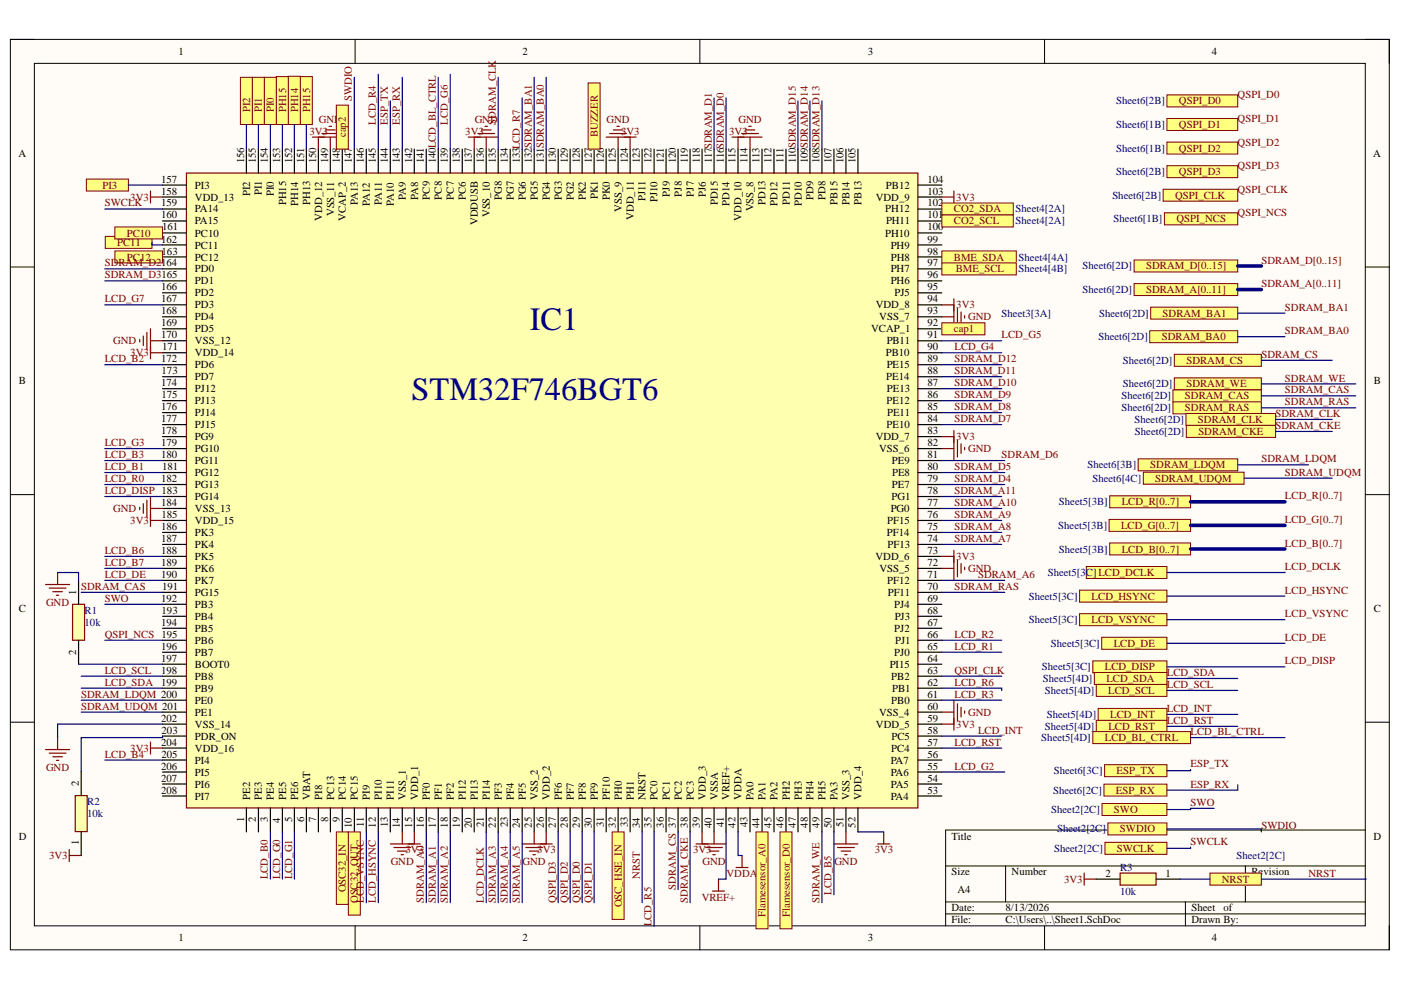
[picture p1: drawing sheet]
<svg xmlns="http://www.w3.org/2000/svg" width="297mm" height="210mm" viewBox="0 0 297 210" stroke-linecap="round" stroke-linejoin="round" font-family="sans-serif">
<defs><g id="words">
<g font-size="6.9" fill="#000080">
<text x="112.3" y="69.9">IC1</text>
<text x="87.3" y="84.9">STM32F746BGT6</text>
</g>
<g font-size="2.3">
<text x="37.9" y="11.7">1</text>
<text x="110.8" y="11.7">2</text>
<text x="184" y="11.7">3</text>
<text x="256.9" y="11.7">4</text>
<text x="3.9" y="33.2">A</text>
<text x="51.7" y="34.7" transform="rotate(-90 51.7 34.7)">156</text>
<text x="54.3" y="34.7" transform="rotate(-90 54.3 34.7)">155</text>
<text x="56.8" y="34.7" transform="rotate(-90 56.8 34.7)">154</text>
<text x="59.4" y="34.7" transform="rotate(-90 59.4 34.7)">153</text>
<text x="61.9" y="34.7" transform="rotate(-90 61.9 34.7)">152</text>
<text x="64.5" y="34.7" transform="rotate(-90 64.5 34.7)">151</text>
<text x="67" y="34.7" transform="rotate(-90 67 34.7)">150</text>
<text x="69.5" y="34.7" transform="rotate(-90 69.5 34.7)">149</text>
<text x="72.1" y="34.7" transform="rotate(-90 72.1 34.7)">148</text>
<text x="74.6" y="34.7" transform="rotate(-90 74.6 34.7)">147</text>
<text x="77.2" y="34.7" transform="rotate(-90 77.2 34.7)">146</text>
<text x="79.7" y="34.7" transform="rotate(-90 79.7 34.7)">145</text>
<text x="82.2" y="34.7" transform="rotate(-90 82.2 34.7)">144</text>
<text x="84.8" y="34.7" transform="rotate(-90 84.8 34.7)">143</text>
<text x="87.4" y="34.7" transform="rotate(-90 87.4 34.7)">142</text>
<text x="89.9" y="34.7" transform="rotate(-90 89.9 34.7)">141</text>
<text x="92.4" y="34.7" transform="rotate(-90 92.4 34.7)">140LCD_BL_CTRL</text>
<text x="95" y="34.7" transform="rotate(-90 95 34.7)">139</text>
<text x="97.5" y="34.7" transform="rotate(-90 97.5 34.7)">138</text>
<text x="100" y="34.7" transform="rotate(-90 100 34.7)">137</text>
<text x="102.6" y="34.7" transform="rotate(-90 102.6 34.7)">136</text>
<text x="105.1" y="34.7" transform="rotate(-90 105.1 34.7)">135</text>
<text x="107.7" y="34.7" transform="rotate(-90 107.7 34.7)">134</text>
<text x="110.2" y="34.7" transform="rotate(-90 110.2 34.7)">133LCD_R7</text>
<text x="112.7" y="34.7" transform="rotate(-90 112.7 34.7)">132SDRAM_BA1</text>
<text x="115.3" y="34.7" transform="rotate(-90 115.3 34.7)">131SDRAM_BA0</text>
<text x="117.9" y="34.7" transform="rotate(-90 117.9 34.7)">130</text>
<text x="120.4" y="34.7" transform="rotate(-90 120.4 34.7)">129</text>
<text x="122.9" y="34.7" transform="rotate(-90 122.9 34.7)">128</text>
<text x="125.5" y="34.7" transform="rotate(-90 125.5 34.7)">127</text>
<text x="128" y="34.7" transform="rotate(-90 128 34.7)">126</text>
<text x="130.5" y="34.7" transform="rotate(-90 130.5 34.7)">125</text>
<text x="133.1" y="34.7" transform="rotate(-90 133.1 34.7)">124</text>
<text x="135.6" y="34.7" transform="rotate(-90 135.6 34.7)">123</text>
<text x="138.2" y="34.7" transform="rotate(-90 138.2 34.7)">122</text>
<text x="140.7" y="34.7" transform="rotate(-90 140.7 34.7)">121</text>
<text x="143.3" y="34.7" transform="rotate(-90 143.3 34.7)">120</text>
<text x="145.8" y="34.7" transform="rotate(-90 145.8 34.7)">119</text>
<text x="148.4" y="34.7" transform="rotate(-90 148.4 34.7)">118</text>
<text x="150.9" y="34.7" transform="rotate(-90 150.9 34.7)">117SDRAM_D1</text>
<text x="153.4" y="34.7" transform="rotate(-90 153.4 34.7)">116SDRAM_D0</text>
<text x="156" y="34.7" transform="rotate(-90 156 34.7)">115</text>
<text x="158.5" y="34.7" transform="rotate(-90 158.5 34.7)">114</text>
<text x="161" y="34.7" transform="rotate(-90 161 34.7)">113</text>
<text x="163.6" y="34.7" transform="rotate(-90 163.6 34.7)">112</text>
<text x="166.1" y="34.7" transform="rotate(-90 166.1 34.7)">111</text>
<text x="168.7" y="34.7" transform="rotate(-90 168.7 34.7)">110SDRAM_D15</text>
<text x="171.2" y="34.7" transform="rotate(-90 171.2 34.7)">109SDRAM_D14</text>
<text x="173.8" y="34.7" transform="rotate(-90 173.8 34.7)">108SDRAM_D13</text>
<text x="176.3" y="34.7" transform="rotate(-90 176.3 34.7)">107</text>
<text x="178.9" y="34.7" transform="rotate(-90 178.9 34.7)">106</text>
<text x="181.4" y="34.7" transform="rotate(-90 181.4 34.7)">105</text>
<text x="291.2" y="33.2">A</text>
<text x="34.1" y="38.7">157</text>
<text x="34.2" y="41.2">158</text>
<text x="41.3" y="40">PI3</text>
<text x="53" y="41.5" transform="rotate(-90 53 41.5)">PI2</text>
<text x="55.5" y="41.4" transform="rotate(-90 55.5 41.4)">PI1</text>
<text x="58.1" y="41.6" transform="rotate(-90 58.1 41.6)">PI0</text>
<text x="142" y="41.7" transform="rotate(-90 142 41.7)">PJ9</text>
<text x="144.5" y="41.7" transform="rotate(-90 144.5 41.7)">PJ8</text>
<text x="147.1" y="41.7" transform="rotate(-90 147.1 41.7)">PJ7</text>
<text x="149.6" y="41.7" transform="rotate(-90 149.6 41.7)">PJ6</text>
<text x="187.8" y="40">PB12</text>
<text x="196.6" y="41.2">103</text>
<text x="196.6" y="38.7">104</text>
<text x="34.1" y="46.3">160</text>
<text x="34.1" y="43.8">159</text>
<text x="41.3" y="47.6">PA15</text>
<text x="41.3" y="45">PA14</text>
<text x="41.3" y="42.5">VDD_13</text>
<text x="60.7" y="43.5" transform="rotate(-90 60.7 43.5)">PH15</text>
<text x="63.2" y="43.6" transform="rotate(-90 63.2 43.6)">PH14</text>
<text x="65.7" y="43.5" transform="rotate(-90 65.7 43.5)">PH13</text>
<text x="68.3" y="46.8" transform="rotate(-90 68.3 46.8)">VDD_12</text>
<text x="70.8" y="45.9" transform="rotate(-90 70.8 45.9)">VSS_11</text>
<text x="73.4" y="46.8" transform="rotate(-90 73.4 46.8)">VCAP_2</text>
<text x="75.9" y="43.5" transform="rotate(-90 75.9 43.5)">PA13</text>
<text x="78.4" y="43.6" transform="rotate(-90 78.4 43.6)">PA12</text>
<text x="81" y="43.4" transform="rotate(-90 81 43.4)">PA11</text>
<text x="83.5" y="43.6" transform="rotate(-90 83.5 43.6)">PA10</text>
<text x="86" y="42.4" transform="rotate(-90 86 42.4)">PA9</text>
<text x="88.6" y="42.4" transform="rotate(-90 88.6 42.4)">PA8</text>
<text x="91.2" y="42.3" transform="rotate(-90 91.2 42.3)">PC9</text>
<text x="93.7" y="42.3" transform="rotate(-90 93.7 42.3)">PC8</text>
<text x="96.2" y="42.3" transform="rotate(-90 96.2 42.3)">PC7</text>
<text x="98.8" y="42.3" transform="rotate(-90 98.8 42.3)">PC6</text>
<text x="101.3" y="47.8" transform="rotate(-90 101.3 47.8)">VDDUSB</text>
<text x="103.9" y="46" transform="rotate(-90 103.9 46)">VSS_10</text>
<text x="106.4" y="42.4" transform="rotate(-90 106.4 42.4)">PG8</text>
<text x="108.9" y="42.4" transform="rotate(-90 108.9 42.4)">PG7</text>
<text x="111.5" y="42.5" transform="rotate(-90 111.5 42.5)">PG6</text>
<text x="114" y="42.4" transform="rotate(-90 114 42.4)">PG5</text>
<text x="116.6" y="42.5" transform="rotate(-90 116.6 42.5)">PG4</text>
<text x="119.1" y="42.3" transform="rotate(-90 119.1 42.3)">PG3</text>
<text x="121.7" y="42.5" transform="rotate(-90 121.7 42.5)">PG2</text>
<text x="124.2" y="42.5" transform="rotate(-90 124.2 42.5)">PK2</text>
<text x="126.7" y="42.3" transform="rotate(-90 126.7 42.3)">PK1</text>
<text x="129.3" y="42.5" transform="rotate(-90 129.3 42.5)">PK0</text>
<text x="131.8" y="44.9" transform="rotate(-90 131.8 44.9)">VSS_9</text>
<text x="134.4" y="46.6" transform="rotate(-90 134.4 46.6)">VDD_11</text>
<text x="136.9" y="42.6" transform="rotate(-90 136.9 42.6)">PJ11</text>
<text x="139.4" y="42.9" transform="rotate(-90 139.4 42.9)">PJ10</text>
<text x="152.2" y="43.5" transform="rotate(-90 152.2 43.5)">PD15</text>
<text x="154.7" y="43.6" transform="rotate(-90 154.7 43.6)">PD14</text>
<text x="157.2" y="46.8" transform="rotate(-90 157.2 46.8)">VDD_10</text>
<text x="159.8" y="44.8" transform="rotate(-90 159.8 44.8)">VSS_8</text>
<text x="162.3" y="43.5" transform="rotate(-90 162.3 43.5)">PD13</text>
<text x="164.9" y="43.6" transform="rotate(-90 164.9 43.6)">PD12</text>
<text x="167.4" y="43.4" transform="rotate(-90 167.4 43.4)">PD11</text>
<text x="170" y="43.6" transform="rotate(-90 170 43.6)">PD10</text>
<text x="172.5" y="42.4" transform="rotate(-90 172.5 42.4)">PD9</text>
<text x="175.1" y="42.4" transform="rotate(-90 175.1 42.4)">PD8</text>
<text x="177.6" y="43.4" transform="rotate(-90 177.6 43.4)">PB15</text>
<text x="180.1" y="43.5" transform="rotate(-90 180.1 43.5)">PB14</text>
<text x="182.7" y="43.4" transform="rotate(-90 182.7 43.4)">PB13</text>
<text x="185.7" y="42.5">VDD_9</text>
<text x="187.7" y="45">PH12</text>
<text x="187.9" y="47.6">PH11</text>
<text x="196.6" y="46.3">101</text>
<text x="196.6" y="43.8">102</text>
<text x="34.1" y="51.4">162</text>
<text x="34.3" y="54">163</text>
<text x="34.4" y="48.9">161</text>
<text x="41.3" y="52.7">PC11</text>
<text x="41.3" y="50.2">PC10</text>
<text x="187.7" y="50.2">PH10</text>
<text x="188.8" y="52.7">PH9</text>
<text x="196.6" y="54">98</text>
<text x="196.6" y="51.4">99</text>
<text x="196.6" y="48.9">100</text>
<text x="41.3" y="57.8">PD0</text>
<text x="41.3" y="55.2">PC12</text>
<text x="188.8" y="57.8">PH7</text>
<text x="188.9" y="55.2">PH8</text>
<text x="196.6" y="59">96</text>
<text x="196.6" y="56.5">97</text>
<text x="34.1" y="64.1">167</text>
<text x="34.1" y="61.6">166</text>
<text x="41.3" y="65.4">PD3</text>
<text x="41.3" y="62.8">PD2</text>
<text x="41.3" y="60.3">PD1</text>
<text x="185.7" y="65.4">VDD_8</text>
<text x="188.8" y="60.3">PH6</text>
<text x="189.6" y="62.8">PJ5</text>
<text x="196.6" y="64.1">94</text>
<text x="196.6" y="61.6">95</text>
<text x="34.1" y="71.7">170</text>
<text x="34.1" y="69.2">169</text>
<text x="34.2" y="66.6">168</text>
<text x="41.3" y="70.5">PD5</text>
<text x="41.3" y="67.9">PD4</text>
<text x="184.7" y="70.5">VCAP_1</text>
<text x="186.4" y="67.9">VSS_7</text>
<text x="196.6" y="71.7">91</text>
<text x="196.6" y="69.2">92</text>
<text x="196.6" y="66.6">93</text>
<text x="34.1" y="76.8">172</text>
<text x="34.4" y="74.3">171</text>
<text x="41.3" y="75.5">VDD_14</text>
<text x="41.3" y="73">VSS_12</text>
<text x="187.8" y="75.5">PB10</text>
<text x="188" y="73">PB11</text>
<text x="196.6" y="76.8">89</text>
<text x="196.6" y="74.3">90</text>
<text x="4" y="81.5">B</text>
<text x="34.1" y="81.9">174</text>
<text x="34.3" y="79.4">173</text>
<text x="41.3" y="83.2">PJ12</text>
<text x="41.3" y="80.6">PD7</text>
<text x="41.3" y="78.1">PD6</text>
<text x="187.9" y="80.6">PE14</text>
<text x="188" y="78.1">PE15</text>
<text x="188" y="83.2">PE13</text>
<text x="196.6" y="81.9">87</text>
<text x="196.6" y="79.4">88</text>
<text x="291.3" y="81.5">B</text>
<text x="34.1" y="89.5">177</text>
<text x="34.1" y="87">176</text>
<text x="34.2" y="84.4">175</text>
<text x="41.3" y="88.2">PJ14</text>
<text x="41.3" y="85.7">PJ13</text>
<text x="188" y="85.7">PE12</text>
<text x="188.1" y="88.2">PE11</text>
<text x="196.6" y="89.5">84</text>
<text x="196.6" y="87">85</text>
<text x="196.6" y="84.4">86</text>
<text x="34.1" y="94.6">179</text>
<text x="34.2" y="92">178</text>
<text x="41.3" y="95.9">PG10</text>
<text x="41.3" y="93.3">PG9</text>
<text x="41.3" y="90.8">PJ15</text>
<text x="185.7" y="93.3">VDD_7</text>
<text x="186.4" y="95.9">VSS_6</text>
<text x="188" y="90.8">PE10</text>
<text x="196.6" y="94.6">82</text>
<text x="196.6" y="92">83</text>
<text x="34.1" y="97.1">180</text>
<text x="34.4" y="99.7">181</text>
<text x="41.3" y="100.9">PG12</text>
<text x="41.3" y="98.4">PG11</text>
<text x="189.1" y="98.4">PE9</text>
<text x="189.1" y="100.9">PE8</text>
<text x="196.6" y="99.7">80</text>
<text x="196.6" y="97.1">81</text>
<text x="34.1" y="107.3">184</text>
<text x="34.1" y="102.2">182</text>
<text x="41.3" y="106">PG14</text>
<text x="41.3" y="103.5">PG13</text>
<text x="189" y="106">PG1</text>
<text x="189.1" y="103.5">PE7</text>
<text x="196.6" y="107.3">77</text>
<text x="196.6" y="104.8">78</text>
<text x="196.6" y="102.2">79</text>
<text x="34.1" y="112.4">186</text>
<text x="34.2" y="109.8">185</text>
<text x="41.3" y="113.6">PK3</text>
<text x="41.3" y="111.1">VDD_15</text>
<text x="41.3" y="108.6">VSS_13</text>
<text x="188" y="113.6">PF14</text>
<text x="188.1" y="111.1">PF15</text>
<text x="188.8" y="108.6">PG0</text>
<text x="196.6" y="112.4">75</text>
<text x="196.6" y="109.8">76</text>
<text x="34.1" y="120">189</text>
<text x="34.1" y="114.9">187</text>
<text x="34.2" y="117.4">188</text>
<text x="41.3" y="118.7">PK5</text>
<text x="41.3" y="116.2">PK4</text>
<text x="185.6" y="118.7">VDD_6</text>
<text x="188.2" y="116.2">PF13</text>
<text x="196.6" y="120">72</text>
<text x="196.6" y="117.4">73</text>
<text x="196.6" y="114.9">74</text>
<text x="34.1" y="122.5">190</text>
<text x="34.4" y="125.1">191</text>
<text x="41.3" y="123.8">PK7</text>
<text x="41.3" y="121.3">PK6</text>
<text x="186.5" y="121.3">VSS_5</text>
<text x="188.1" y="123.8">PF12</text>
<text x="196.6" y="125.1">70</text>
<text x="196.6" y="122.5">71</text>
<text x="4" y="129.7">C</text>
<text x="16.2" y="126.1" transform="rotate(-90 16.2 126.1)">1</text>
<text x="34.1" y="127.6">192</text>
<text x="34.3" y="130.2">193</text>
<text x="41.3" y="131.4">PB4</text>
<text x="41.3" y="128.9">PB3</text>
<text x="41.3" y="126.3">PG15</text>
<text x="188.2" y="126.3">PF11</text>
<text x="189.6" y="128.9">PJ4</text>
<text x="189.7" y="131.4">PJ3</text>
<text x="196.6" y="130.2">68</text>
<text x="196.6" y="127.6">69</text>
<text x="291.3" y="129.7">C</text>
<text x="34.1" y="137.8">196</text>
<text x="34.1" y="132.7">194</text>
<text x="41.3" y="136.5">PB6</text>
<text x="41.3" y="134">PB5</text>
<text x="189.6" y="134">PJ2</text>
<text x="189.8" y="136.5">PJ1</text>
<text x="196.6" y="137.8">65</text>
<text x="196.6" y="135.2">66</text>
<text x="196.6" y="132.7">67</text>
<text x="16.2" y="138.8" transform="rotate(-90 16.2 138.8)">2</text>
<text x="34.1" y="140.3">197</text>
<text x="34.2" y="142.8">198</text>
<text x="41.3" y="141.6">BOOT0</text>
<text x="41.3" y="139">PB7</text>
<text x="188.6" y="141.6">PI15</text>
<text x="189.6" y="139">PJ0</text>
<text x="196.6" y="142.8">63</text>
<text x="196.6" y="140.3">64</text>
<text x="34.1" y="145.4">199</text>
<text x="41.3" y="149.2">PE0</text>
<text x="41.3" y="146.7">PB9</text>
<text x="41.3" y="144.1">PB8</text>
<text x="189" y="149.2">PB0</text>
<text x="189" y="144.1">PB2</text>
<text x="189.1" y="146.7">PB1</text>
<text x="196.6" y="147.9">61</text>
<text x="196.6" y="145.4">62</text>
<text x="34.1" y="153">202</text>
<text x="34.3" y="155.5">203</text>
<text x="41.3" y="154.3">VSS_14</text>
<text x="41.3" y="151.7">PE1</text>
<text x="185.7" y="154.3">VDD_5</text>
<text x="186.4" y="151.7">VSS_4</text>
<text x="196.6" y="155.5">58</text>
<text x="196.6" y="153">59</text>
<text x="196.6" y="150.5">60</text>
<text x="34.1" y="158.1">204</text>
<text x="34.2" y="160.6">205</text>
<text x="41.3" y="161.9">PI4</text>
<text x="41.3" y="159.4">VDD_16</text>
<text x="41.3" y="156.8">PDR_ON</text>
<text x="188.8" y="161.9">PA7</text>
<text x="189" y="159.4">PC4</text>
<text x="189" y="156.8">PC5</text>
<text x="196.6" y="160.6">56</text>
<text x="196.6" y="158.1">57</text>
<text x="16.7" y="166.6" transform="rotate(-90 16.7 166.6)">2</text>
<text x="34.1" y="165.7">207</text>
<text x="34.1" y="163.2">206</text>
<text x="41.3" y="167">PI6</text>
<text x="41.3" y="164.4">PI5</text>
<text x="188.8" y="164.4">PA6</text>
<text x="188.9" y="167">PA5</text>
<text x="196.6" y="165.7">54</text>
<text x="196.6" y="163.2">55</text>
<text x="34.2" y="168.3">208</text>
<text x="41.3" y="169.5">PI7</text>
<text x="53" y="169.5" transform="rotate(-90 53 169.5)">PE2</text>
<text x="55.5" y="169.5" transform="rotate(-90 55.5 169.5)">PE3</text>
<text x="58.1" y="169.5" transform="rotate(-90 58.1 169.5)">PE4</text>
<text x="60.7" y="169.5" transform="rotate(-90 60.7 169.5)">PE5</text>
<text x="63.2" y="169.5" transform="rotate(-90 63.2 169.5)">PE6</text>
<text x="65.7" y="169.5" transform="rotate(-90 65.7 169.5)">VBAT</text>
<text x="68.3" y="169.5" transform="rotate(-90 68.3 169.5)">PI8</text>
<text x="70.8" y="169.5" transform="rotate(-90 70.8 169.5)">PC13</text>
<text x="73.4" y="169.5" transform="rotate(-90 73.4 169.5)">PC14</text>
<text x="75.9" y="169.5" transform="rotate(-90 75.9 169.5)">PC15</text>
<text x="78.4" y="169.5" transform="rotate(-90 78.4 169.5)">PI9</text>
<text x="81" y="169.5" transform="rotate(-90 81 169.5)">PI10</text>
<text x="83.5" y="169.5" transform="rotate(-90 83.5 169.5)">PI11</text>
<text x="86" y="169.5" transform="rotate(-90 86 169.5)">VSS_1</text>
<text x="88.6" y="169.5" transform="rotate(-90 88.6 169.5)">VDD_1</text>
<text x="91.2" y="169.5" transform="rotate(-90 91.2 169.5)">PF0</text>
<text x="93.7" y="169.5" transform="rotate(-90 93.7 169.5)">PF1</text>
<text x="96.2" y="169.5" transform="rotate(-90 96.2 169.5)">PF2</text>
<text x="98.8" y="169.5" transform="rotate(-90 98.8 169.5)">PI12</text>
<text x="101.3" y="169.5" transform="rotate(-90 101.3 169.5)">PI13</text>
<text x="103.9" y="169.5" transform="rotate(-90 103.9 169.5)">PI14</text>
<text x="106.4" y="169.5" transform="rotate(-90 106.4 169.5)">PF3</text>
<text x="108.9" y="169.5" transform="rotate(-90 108.9 169.5)">PF4</text>
<text x="111.5" y="169.5" transform="rotate(-90 111.5 169.5)">PF5</text>
<text x="114" y="169.5" transform="rotate(-90 114 169.5)">VSS_2</text>
<text x="116.6" y="169.5" transform="rotate(-90 116.6 169.5)">VDD_2</text>
<text x="119.1" y="169.5" transform="rotate(-90 119.1 169.5)">PF6</text>
<text x="121.7" y="169.5" transform="rotate(-90 121.7 169.5)">PF7</text>
<text x="124.2" y="169.5" transform="rotate(-90 124.2 169.5)">PF8</text>
<text x="126.7" y="169.5" transform="rotate(-90 126.7 169.5)">PF9</text>
<text x="129.3" y="169.5" transform="rotate(-90 129.3 169.5)">PF10</text>
<text x="131.8" y="169.5" transform="rotate(-90 131.8 169.5)">PH0</text>
<text x="134.4" y="169.5" transform="rotate(-90 134.4 169.5)">PH1</text>
<text x="136.9" y="169.5" transform="rotate(-90 136.9 169.5)">NRST</text>
<text x="139.4" y="169.5" transform="rotate(-90 139.4 169.5)">PC0</text>
<text x="142" y="169.5" transform="rotate(-90 142 169.5)">PC1</text>
<text x="144.5" y="169.5" transform="rotate(-90 144.5 169.5)">PC2</text>
<text x="147.1" y="169.5" transform="rotate(-90 147.1 169.5)">PC3</text>
<text x="149.6" y="169.5" transform="rotate(-90 149.6 169.5)">VDD_3</text>
<text x="152.2" y="169.5" transform="rotate(-90 152.2 169.5)">VSSA</text>
<text x="154.7" y="169.5" transform="rotate(-90 154.7 169.5)">VREF+</text>
<text x="157.2" y="169.5" transform="rotate(-90 157.2 169.5)">VDDA</text>
<text x="159.8" y="169.5" transform="rotate(-90 159.8 169.5)">PA0</text>
<text x="162.3" y="169.5" transform="rotate(-90 162.3 169.5)">PA1</text>
<text x="164.9" y="169.5" transform="rotate(-90 164.9 169.5)">PA2</text>
<text x="167.4" y="169.5" transform="rotate(-90 167.4 169.5)">PH2</text>
<text x="170" y="169.5" transform="rotate(-90 170 169.5)">PH3</text>
<text x="172.5" y="169.5" transform="rotate(-90 172.5 169.5)">PH4</text>
<text x="175.1" y="169.5" transform="rotate(-90 175.1 169.5)">PH5</text>
<text x="177.6" y="169.5" transform="rotate(-90 177.6 169.5)">PA3</text>
<text x="180.1" y="169.5" transform="rotate(-90 180.1 169.5)">VSS_3</text>
<text x="182.7" y="169.5" transform="rotate(-90 182.7 169.5)">VDD_4</text>
<text x="188.8" y="169.5">PA4</text>
<text x="196.6" y="168.3">53</text>
<text x="4" y="178">D</text>
<text x="16.7" y="179.2" transform="rotate(-90 16.7 179.2)">1</text>
<text x="51.7" y="174.2" transform="rotate(-90 51.7 174.2)">1</text>
<text x="54.3" y="174.4" transform="rotate(-90 54.3 174.4)">2</text>
<text x="56.8" y="174.3" transform="rotate(-90 56.8 174.3)">3</text>
<text x="59.4" y="174.4" transform="rotate(-90 59.4 174.4)">4</text>
<text x="61.9" y="174.3" transform="rotate(-90 61.9 174.3)">5</text>
<text x="64.5" y="174.4" transform="rotate(-90 64.5 174.4)">6</text>
<text x="67" y="174.4" transform="rotate(-90 67 174.4)">7</text>
<text x="69.5" y="174.3" transform="rotate(-90 69.5 174.3)">8</text>
<text x="72.1" y="174.4" transform="rotate(-90 72.1 174.4)">9</text>
<text x="74.6" y="175.6" transform="rotate(-90 74.6 175.6)">10</text>
<text x="77.2" y="175.4" transform="rotate(-90 77.2 175.4)">11</text>
<text x="79.7" y="175.5" transform="rotate(-90 79.7 175.5)">12</text>
<text x="82.2" y="175.4" transform="rotate(-90 82.2 175.4)">13</text>
<text x="84.8" y="175.6" transform="rotate(-90 84.8 175.6)">14</text>
<text x="87.4" y="175.5" transform="rotate(-90 87.4 175.5)">15</text>
<text x="89.9" y="175.5" transform="rotate(-90 89.9 175.5)">16</text>
<text x="92.4" y="175.5" transform="rotate(-90 92.4 175.5)">17</text>
<text x="95" y="175.5" transform="rotate(-90 95 175.5)">18</text>
<text x="97.5" y="175.5" transform="rotate(-90 97.5 175.5)">19</text>
<text x="100" y="175.6" transform="rotate(-90 100 175.6)">20</text>
<text x="102.6" y="175.4" transform="rotate(-90 102.6 175.4)">21</text>
<text x="105.1" y="175.5" transform="rotate(-90 105.1 175.5)">22</text>
<text x="107.7" y="175.4" transform="rotate(-90 107.7 175.4)">23</text>
<text x="110.2" y="175.6" transform="rotate(-90 110.2 175.6)">24</text>
<text x="112.7" y="175.5" transform="rotate(-90 112.7 175.5)">25</text>
<text x="115.3" y="175.5" transform="rotate(-90 115.3 175.5)">26</text>
<text x="117.9" y="175.5" transform="rotate(-90 117.9 175.5)">27</text>
<text x="120.4" y="175.5" transform="rotate(-90 120.4 175.5)">28</text>
<text x="122.9" y="175.5" transform="rotate(-90 122.9 175.5)">29</text>
<text x="125.5" y="175.6" transform="rotate(-90 125.5 175.6)">30</text>
<text x="128" y="175.4" transform="rotate(-90 128 175.4)">31</text>
<text x="130.5" y="175.5" transform="rotate(-90 130.5 175.5)">32</text>
<text x="133.1" y="175.4" transform="rotate(-90 133.1 175.4)">33</text>
<text x="135.6" y="175.6" transform="rotate(-90 135.6 175.6)">34</text>
<text x="138.2" y="175.5" transform="rotate(-90 138.2 175.5)">35</text>
<text x="140.7" y="175.5" transform="rotate(-90 140.7 175.5)">36</text>
<text x="145.8" y="175.5" transform="rotate(-90 145.8 175.5)">38</text>
<text x="148.4" y="175.5" transform="rotate(-90 148.4 175.5)">39</text>
<text x="150.9" y="175.6" transform="rotate(-90 150.9 175.6)">40</text>
<text x="153.4" y="175.4" transform="rotate(-90 153.4 175.4)">41</text>
<text x="156" y="175.5" transform="rotate(-90 156 175.5)">42</text>
<text x="158.5" y="175.4" transform="rotate(-90 158.5 175.4)">43</text>
<text x="161" y="175.6" transform="rotate(-90 161 175.6)">44</text>
<text x="163.6" y="175.5" transform="rotate(-90 163.6 175.5)">45</text>
<text x="166.1" y="175.5" transform="rotate(-90 166.1 175.5)">46</text>
<text x="168.7" y="175.5" transform="rotate(-90 168.7 175.5)">47</text>
<text x="171.2" y="175.5" transform="rotate(-90 171.2 175.5)">48</text>
<text x="173.8" y="175.5" transform="rotate(-90 173.8 175.5)">49</text>
<text x="176.3" y="175.6" transform="rotate(-90 176.3 175.6)">50</text>
<text x="178.9" y="175.4" transform="rotate(-90 178.9 175.4)">51</text>
<text x="181.4" y="175.5" transform="rotate(-90 181.4 175.5)">52</text>
<text x="201.7" y="178">Title</text>
<text x="291.2" y="178">D</text>
<text x="201.7" y="185.6">Size</text>
<text x="214.5" y="185.6">Number</text>
<text x="234.4" y="185.9">2</text>
<text x="247.1" y="185.9">1</text>
<text x="265.3" y="185.6">Revision</text>
<text x="203" y="189.4">A4</text>
<text x="201.7" y="193.2">Date:</text>
<text x="201.7" y="195.8">File:</text>
<text x="213.2" y="193.2">8/13/2026</text>
<text x="213.2" y="195.8">C:\Users\..\Sheet1.SchDoc</text>
<text x="252.6" y="193.2">Sheet</text>
<text x="252.6" y="195.8">Drawn By:</text>
<text x="259.4" y="193.2">of</text>
<text x="37.9" y="199.6">1</text>
<text x="110.8" y="199.6">2</text>
<text x="184" y="199.6">3</text>
<text x="256.9" y="199.6">4</text>
</g>
<g font-size="2.3" fill="#800000">
<text x="53" y="23.8" transform="rotate(-90 53 23.8)">PI2</text>
<text x="55.5" y="23.8" transform="rotate(-90 55.5 23.8)">PI1</text>
<text x="58.1" y="23.8" transform="rotate(-90 58.1 23.8)">PI0</text>
<text x="60.7" y="23.8" transform="rotate(-90 60.7 23.8)">PH15</text>
<text x="63.2" y="23.8" transform="rotate(-90 63.2 23.8)">PH14</text>
<text x="65.7" y="23.8" transform="rotate(-90 65.7 23.8)">PH15</text>
<text x="74.6" y="21.4" transform="rotate(-90 74.6 21.4)">SWDIO</text>
<text x="250" y="22.1">QSPI_D0</text>
<text x="262.4" y="20.9">QSPI_D0</text>
<text x="65.6" y="28.6">3V3</text>
<text x="67.6" y="26">GND</text>
<text x="73.4" y="29.1" transform="rotate(-90 73.4 29.1)">cap2</text>
<text x="79.7" y="26.4" transform="rotate(-90 79.7 26.4)">LCD_R4</text>
<text x="82.2" y="26.4" transform="rotate(-90 82.2 26.4)">ESP_TX</text>
<text x="84.8" y="26.4" transform="rotate(-90 84.8 26.4)">ESP_RX</text>
<text x="95" y="26.4" transform="rotate(-90 95 26.4)">LCD_G6</text>
<text x="98.7" y="28.6">3V3</text>
<text x="100.6" y="26">GND</text>
<text x="105.1" y="26.4" transform="rotate(-90 105.1 26.4)">SDRAM_CLK</text>
<text x="126.7" y="29.1" transform="rotate(-90 126.7 29.1)">BUZZER</text>
<text x="128.6" y="26">GND</text>
<text x="131.7" y="28.6">3V3</text>
<text x="154.6" y="28.6">3V3</text>
<text x="156.6" y="26">GND</text>
<text x="250" y="27.1">QSPI_D1</text>
<text x="262.4" y="25.9">QSPI_D1</text>
<text x="250" y="32.2">QSPI_D2</text>
<text x="262.4" y="30.9">QSPI_D2</text>
<text x="262.4" y="35.9">QSPI_D3</text>
<text x="21.7" y="40">PI3</text>
<text x="250" y="37.1">QSPI_D3</text>
<text x="262.4" y="40.9">QSPI_CLK</text>
<text x="22.2" y="43.8">SWCLK</text>
<text x="27.6" y="42.5">3V3</text>
<text x="202.3" y="45">CO2_SDA</text>
<text x="202.3" y="47.6">CO2_SCL</text>
<text x="202.8" y="42.5">3V3</text>
<text x="249.2" y="42.1">QSPI_CLK</text>
<text x="249.4" y="47.2">QSPI_NCS</text>
<text x="262.4" y="45.9">QSPI_NCS</text>
<text x="24.9" y="52.1">PC11</text>
<text x="26.9" y="50.2">PC10</text>
<text x="22.2" y="56.5">SDRAM_D2164</text>
<text x="22.2" y="59">SDRAM_D3165</text>
<text x="26.9" y="55.2">PC12</text>
<text x="202.3" y="55.2">BME_SDA</text>
<text x="202.6" y="57.8">BME_SCL</text>
<text x="243" y="57.1">SDRAM_D[0..15]</text>
<text x="267.4" y="55.9">SDRAM_D[0..15]</text>
<text x="22.2" y="64.1">LCD_G7</text>
<text x="202.8" y="65.4">3V3</text>
<text x="243" y="62.1">SDRAM_A[0..11]</text>
<text x="267.4" y="60.9">SDRAM_A[0..11]</text>
<text x="272.4" y="65.9">SDRAM_BA1</text>
<text x="202.3" y="70.5">cap1</text>
<text x="205.3" y="67.9">GND</text>
<text x="212.4" y="71.7">LCD_G5</text>
<text x="246.5" y="67.2">SDRAM_BA1</text>
<text x="272.4" y="70.9">SDRAM_BA0</text>
<text x="22.2" y="76.8">LCD_B2</text>
<text x="24" y="73">GND</text>
<text x="27.6" y="75.5">3V3</text>
<text x="202.4" y="76.8">SDRAM_D12</text>
<text x="202.4" y="74.3">LCD_G4</text>
<text x="246.3" y="72.1">SDRAM_BA0</text>
<text x="251.5" y="77.1">SDRAM_CS</text>
<text x="267.4" y="75.9">SDRAM_CS</text>
<text x="202.4" y="81.9">SDRAM_D10</text>
<text x="202.4" y="79.4">SDRAM_D11</text>
<text x="251.5" y="82.2">SDRAM_WE</text>
<text x="272.4" y="83.4">SDRAM_CAS</text>
<text x="272.4" y="80.9">SDRAM_WE</text>
<text x="202.4" y="89.5">SDRAM_D7</text>
<text x="202.4" y="87">SDRAM_D8</text>
<text x="202.4" y="84.4">SDRAM_D9</text>
<text x="251.2" y="84.7">SDRAM_CAS</text>
<text x="251.2" y="87.2">SDRAM_RAS</text>
<text x="254" y="89.7">SDRAM_CLK</text>
<text x="270.4" y="88.4">SDRAM_CLK</text>
<text x="272.4" y="86">SDRAM_RAS</text>
<text x="22.2" y="94.6">LCD_G3</text>
<text x="202.8" y="93.3">3V3</text>
<text x="205.3" y="95.9">GND</text>
<text x="254.1" y="92.2">SDRAM_CKE</text>
<text x="270.4" y="90.9">SDRAM_CKE</text>
<text x="22.2" y="97.1">LCD_B3</text>
<text x="22.2" y="99.7">LCD_B1</text>
<text x="202.4" y="99.7">SDRAM_D5</text>
<text x="212.4" y="97.1">SDRAM_D6</text>
<text x="243.9" y="99.3">SDRAM_LDQM</text>
<text x="267.4" y="98">SDRAM_LDQM</text>
<text x="272.4" y="100.9">SDRAM_UDQM</text>
<text x="22.2" y="102.2">LCD_R0</text>
<text x="22.2" y="104.8">LCD_DISP 183</text>
<text x="202.4" y="107.3">SDRAM_A10</text>
<text x="202.4" y="104.8">SDRAM_A11</text>
<text x="202.4" y="102.2">SDRAM_D4</text>
<text x="237.8" y="107.1">LCD_R[0..7]</text>
<text x="244.9" y="102.1">SDRAM_UDQM</text>
<text x="272.4" y="105.9">LCD_R[0..7]</text>
<text x="24" y="108.6">GND</text>
<text x="27.6" y="111.1">3V3</text>
<text x="202.4" y="112.4">SDRAM_A8</text>
<text x="202.4" y="109.8">SDRAM_A9</text>
<text x="237.7" y="112.1">LCD_G[0..7]</text>
<text x="272.4" y="110.9">LCD_G[0..7]</text>
<text x="22.2" y="117.4">LCD_B6</text>
<text x="22.2" y="120">LCD_B7</text>
<text x="202.4" y="114.9">SDRAM_A7</text>
<text x="202.8" y="118.7">3V3</text>
<text x="237.8" y="117.2">LCD_B[0..7]</text>
<text x="272.4" y="115.9">LCD_B[0..7]</text>
<text x="17.2" y="125.1">SDRAM_CAS</text>
<text x="22.2" y="122.5">LCD_DE</text>
<text x="202.4" y="125.1">SDRAM_RAS</text>
<text x="205.3" y="121.3">GND</text>
<text x="207.4" y="122.5">SDRAM_A6</text>
<text x="272.4" y="120.8">LCD_DCLK</text>
<text x="272.4" y="125.9">LCD_HSYNC</text>
<text x="9.8" y="128.5">GND</text>
<text x="22.2" y="127.6">SWO</text>
<text x="231.4" y="127.1">LCD_HSYNC</text>
<text x="272.4" y="130.9">LCD_VSYNC</text>
<text x="22.2" y="135.2">QSPI_NCS 195</text>
<text x="202.4" y="137.8">LCD_R1</text>
<text x="202.4" y="135.2">LCD_R2</text>
<text x="231.4" y="132.2">LCD_VSYNC</text>
<text x="236.1" y="137.1">LCD_DE</text>
<text x="272.4" y="135.9">LCD_DE</text>
<text x="22.2" y="142.8">LCD_SCL</text>
<text x="202.4" y="142.8">QSPI_CLK</text>
<text x="234.2" y="142.1">LCD_DISP</text>
<text x="247.4" y="143.3">LCD_SDA</text>
<text x="272.4" y="140.9">LCD_DISP</text>
<text x="17.2" y="147.9">SDRAM_LDQM 200</text>
<text x="22.2" y="145.4">LCD_SDA</text>
<text x="202.4" y="147.9">LCD_R3</text>
<text x="202.4" y="145.4">LCD_R6</text>
<text x="234.6" y="144.6">LCD_SDA</text>
<text x="235" y="147.1">LCD_SCL</text>
<text x="247.4" y="145.8">LCD_SCL</text>
<text x="17.2" y="150.5">SDRAM_UDQM 201</text>
<text x="202.8" y="154.3">3V3</text>
<text x="205.3" y="151.7">GND</text>
<text x="207.4" y="155.5">LCD_INT</text>
<text x="235" y="154.8">LCD_RST</text>
<text x="235.4" y="152.2">LCD_INT</text>
<text x="247.4" y="151">LCD_INT</text>
<text x="247.4" y="153.5">LCD_RST</text>
<text x="252.4" y="155.9">LCD_BL_CTRL</text>
<text x="22.2" y="160.6">LCD_B4</text>
<text x="27.6" y="159.4">3V3</text>
<text x="202.4" y="158.1">LCD_RST</text>
<text x="234.2" y="157.1">LCD_BL_CTRL</text>
<text x="9.8" y="163.5">GND</text>
<text x="202.4" y="163.2">LCD_G2</text>
<text x="236.7" y="164.2">ESP_TX</text>
<text x="252.4" y="162.6">ESP_TX</text>
<text x="252.4" y="167">ESP_RX</text>
<text x="236.2" y="172.4">SWO</text>
<text x="236.6" y="168.3">ESP_RX</text>
<text x="252.4" y="170.9">SWO</text>
<text x="237.4" y="176.5">SWDIO</text>
<text x="252.4" y="179.1">SWCLK</text>
<text x="267.4" y="175.9">SWDIO</text>
<text x="10.4" y="182.2">3V3</text>
<text x="82.8" y="183.5">GND</text>
<text x="86" y="180.9">3V3</text>
<text x="110.8" y="183.5">GND</text>
<text x="113.9" y="180.9">3V3</text>
<text x="147" y="180.9">3V3</text>
<text x="148.9" y="183.5">GND</text>
<text x="154" y="186">VDDA</text>
<text x="176.9" y="183.5">GND</text>
<text x="185.5" y="180.9">3V3</text>
<text x="236.8" y="180.6">SWCLK</text>
<text x="277.4" y="185.9">NRST</text>
<text x="56.8" y="186.4" transform="rotate(-90 56.8 186.4)">LCD_B0</text>
<text x="59.4" y="186.4" transform="rotate(-90 59.4 186.4)">LCD_G0</text>
<text x="61.9" y="186.4" transform="rotate(-90 61.9 186.4)">LCD_G1</text>
<text x="73.4" y="189.2" transform="rotate(-90 73.4 189.2)">OSC32_IN</text>
<text x="75.9" y="191.5" transform="rotate(-90 75.9 191.5)">OSC32_OUT</text>
<text x="77.2" y="191.4" transform="rotate(-90 77.2 191.4)">LCD_VSYNC</text>
<text x="79.7" y="191.4" transform="rotate(-90 79.7 191.4)">LCD_HSYNC</text>
<text x="89.9" y="191.4" transform="rotate(-90 89.9 191.4)">SDRAM_A0</text>
<text x="92.4" y="191.4" transform="rotate(-90 92.4 191.4)">SDRAM_A1</text>
<text x="95" y="191.4" transform="rotate(-90 95 191.4)">SDRAM_A2</text>
<text x="102.6" y="191.4" transform="rotate(-90 102.6 191.4)">LCD_DCLK</text>
<text x="105.1" y="191.4" transform="rotate(-90 105.1 191.4)">SDRAM_A3</text>
<text x="107.7" y="191.4" transform="rotate(-90 107.7 191.4)">SDRAM_A4</text>
<text x="110.2" y="191.4" transform="rotate(-90 110.2 191.4)">SDRAM_A5</text>
<text x="117.9" y="191.4" transform="rotate(-90 117.9 191.4)">QSPI_D3</text>
<text x="120.4" y="191.4" transform="rotate(-90 120.4 191.4)">QSPI_D2</text>
<text x="122.9" y="191.4" transform="rotate(-90 122.9 191.4)">QSPI_D0</text>
<text x="125.5" y="191.4" transform="rotate(-90 125.5 191.4)">QSPI_D1</text>
<text x="135.6" y="186.4" transform="rotate(-90 135.6 186.4)">NRST</text>
<text x="143.3" y="188.6" transform="rotate(-90 143.3 188.6)">SDRAM_CS 37</text>
<text x="145.8" y="191.4" transform="rotate(-90 145.8 191.4)">SDRAM_CKE</text>
<text x="148.8" y="190.9">VREF+</text>
<text x="173.8" y="191.4" transform="rotate(-90 173.8 191.4)">SDRAM_WE</text>
<text x="176.3" y="189.7" transform="rotate(-90 176.3 189.7)">LCD_B5</text>
<text x="225.6" y="187.1">3V3</text>
<text x="259.1" y="187.1">NRST</text>
<text x="131.8" y="192.4" transform="rotate(-90 131.8 192.4)">OSC_HSE_IN</text>
<text x="138.2" y="196.4" transform="rotate(-90 138.2 196.4)">LCD_R5</text>
<text x="162.3" y="194.4" transform="rotate(-90 162.3 194.4)">Flamesensor_A0</text>
<text x="167.4" y="194.4" transform="rotate(-90 167.4 194.4)">Flamesensor_D0</text>
</g>
<g font-size="2.3" fill="#000080">
<text x="236.6" y="22.1">Sheet6[2B]</text>
<text x="236.6" y="27.1">Sheet6[1B]</text>
<text x="236.6" y="32.2">Sheet6[1B]</text>
<text x="236.6" y="37.1">Sheet6[2B]</text>
<text x="215.3" y="45">Sheet4[2A]</text>
<text x="215.3" y="47.6">Sheet4[2A]</text>
<text x="235.8" y="42.1">Sheet6[2B]</text>
<text x="236.1" y="47.2">Sheet6[1B]</text>
<text x="216" y="55.2">Sheet4[4A]</text>
<text x="216" y="57.8">Sheet4[4B]</text>
<text x="229.5" y="57.1">Sheet6[2D]</text>
<text x="229.5" y="62.1">Sheet6[2D]</text>
<text x="212.4" y="67.2">Sheet3[3A]</text>
<text x="233" y="67.2">Sheet6[2D]</text>
<text x="232.9" y="72.1">Sheet6[2D]</text>
<text x="238.1" y="77.1">Sheet6[2D]</text>
<text x="238.1" y="82.2">Sheet6[2D]</text>
<text x="237.8" y="84.7">Sheet6[2D]</text>
<text x="237.8" y="87.2">Sheet6[2D]</text>
<text x="240.5" y="89.7">Sheet6[2D]</text>
<text x="240.6" y="92.2">Sheet6[2D]</text>
<text x="230.6" y="99.3">Sheet6[3B]</text>
<text x="224.5" y="107.1">Sheet5[3B]</text>
<text x="231.6" y="102.1">Sheet6[4C]</text>
<text x="224.4" y="112.1">Sheet5[3B]</text>
<text x="224.5" y="117.2">Sheet5[3B]</text>
<text x="222.1" y="122.1">Sheet5[3C]LCD_DCLK</text>
<text x="17.9" y="130.2">R1</text>
<text x="218.1" y="127.1">Sheet5[3C]</text>
<text x="17.9" y="132.7">10k</text>
<text x="218.1" y="132.2">Sheet5[3C]</text>
<text x="222.8" y="137.1">Sheet5[3C]</text>
<text x="220.9" y="142.1">Sheet5[3C]</text>
<text x="221.1" y="144.6">Sheet5[4D]</text>
<text x="221.5" y="147.1">Sheet5[4D]</text>
<text x="221.5" y="154.8">Sheet5[4D]</text>
<text x="221.9" y="152.2">Sheet5[4D]</text>
<text x="220.8" y="157.1">Sheet5[4D]</text>
<text x="223.4" y="164.2">Sheet6[3C]</text>
<text x="18.5" y="170.7">R2</text>
<text x="18.5" y="173.2">10k</text>
<text x="222.9" y="172.4">Sheet2[2C]</text>
<text x="223.3" y="168.3">Sheet6[2C]</text>
<text x="224.1" y="176.5">Sheet2[2C]</text>
<text x="223.5" y="180.6">Sheet2[2C]</text>
<text x="237.5" y="184.6">R3</text>
<text x="262.2" y="182.2">Sheet2[2C]</text>
<text x="237.5" y="189.7">10k</text>
</g>
</g></defs>
<path d="M2.2 8.4h292.4v193h-292.4z" fill-rule="evenodd" fill="#fffcf8"/>
<path d="M2.2 8.4h292.4v193h-292.4z" fill="none" stroke="#000" stroke-width=".21"/>
<path d="M7.3 13.4h282.2v182.9h-282.2z" fill-rule="evenodd" fill="#fffcf8"/>
<g fill="none" stroke="#000" stroke-width=".21">
<path d="M2.2 8.4h5.1M7.3 13.4h282.2v182.9h-282.2zM75.3 8.4v5M148.4 8.4v5M221.5 8.4v5M289.5 8.4h5.1v5M2.2 56.6h5.1M289.5 56.6h5.1M2.2 104.9h5.1M289.5 104.9h5.1M2.2 153.1h5.1M289.5 153.1h5.1"/>
<path d="M289.5 176h-89v20.3M75.3 196.3v5.1M148.4 196.3v5.1M200.5 183.6h89M200.5 191.2h89M200.5 193.8h89M213.2 183.6v7.6M221.5 196.3v5.1M251.3 191.2v5.1M264 183.6v7.6M294.6 196.3v5.1"/>
</g>
<path d="M14.7 180.1v2.6M14.7 181.4h2.5" fill="none" stroke="#800000" stroke-width=".25"/>
<path d="M247.4 20.1h15v2.6h-15z" fill-rule="evenodd" fill="#ffff80"/>
<path d="M247.4 20.1h15v2.6h-15z" fill="none" stroke="#800000" stroke-width=".21"/>
<path d="M247.4 25.1h15v2.6h-15z" fill-rule="evenodd" fill="#ffff80"/>
<path d="M247.4 25.1h15v2.6h-15z" fill="none" stroke="#800000" stroke-width=".21"/>
<path d="M247.4 30.1h15v2.6h-15z" fill-rule="evenodd" fill="#ffff80"/>
<path d="M247.4 30.1h15v2.6h-15z" fill="none" stroke="#800000" stroke-width=".21"/>
<path d="M247.4 35.1h15v2.6h-15z" fill-rule="evenodd" fill="#ffff80"/>
<path d="M247.4 35.1h15v2.6h-15z" fill="none" stroke="#800000" stroke-width=".21"/>
<path d="M246.6 40.1h15.8v2.6h-15.8z" fill-rule="evenodd" fill="#ffff80"/>
<path d="M246.6 40.1h15.8v2.6h-15.8z" fill="none" stroke="#800000" stroke-width=".21"/>
<path d="M246.9 45.1h15.5v2.6h-15.5z" fill-rule="evenodd" fill="#ffff80"/>
<path d="M246.9 45.1h15.5v2.6h-15.5z" fill="none" stroke="#800000" stroke-width=".21"/>
<path d="M244 65.1h18.4v2.6h-18.4z" fill-rule="evenodd" fill="#ffff80"/>
<path d="M244 65.1h18.4v2.6h-18.4z" fill="none" stroke="#800000" stroke-width=".21"/>
<path d="M243.8 70.1h18.6v2.6h-18.6z" fill-rule="evenodd" fill="#ffff80"/>
<path d="M243.8 70.1h18.6v2.6h-18.6z" fill="none" stroke="#800000" stroke-width=".21"/>
<path d="M249 80.1h18.4v2.6h-18.4z" fill-rule="evenodd" fill="#ffff80"/>
<path d="M249 80.1h18.4v2.6h-18.4z" fill="none" stroke="#800000" stroke-width=".21"/>
<path d="M248.7 82.7h18.7v2.5h-18.7z" fill-rule="evenodd" fill="#ffff80"/>
<path d="M248.7 82.7h18.7v2.5h-18.7z" fill="none" stroke="#800000" stroke-width=".21"/>
<path d="M248.7 85.2h18.7v2.5h-18.7z" fill-rule="evenodd" fill="#ffff80"/>
<path d="M248.7 85.2h18.7v2.5h-18.7z" fill="none" stroke="#800000" stroke-width=".21"/>
<path d="M241.3 97.3h21.1v2.5h-21.1z" fill-rule="evenodd" fill="#ffff80"/>
<path d="M241.3 97.3h21.1v2.5h-21.1z" fill="none" stroke="#800000" stroke-width=".21"/>
<path d="M242.4 100.1h21.4v2.6h-21.4z" fill-rule="evenodd" fill="#ffff80"/>
<path d="M242.4 100.1h21.4v2.6h-21.4z" fill="none" stroke="#800000" stroke-width=".21"/>
<path d="M251.4 87.7h19.1v2.5h-19.1z" fill-rule="evenodd" fill="#ffff80"/>
<path d="M251.4 87.7h19.1v2.5h-19.1z" fill="none" stroke="#800000" stroke-width=".21"/>
<path d="M251.5 90.2h19v2.5h-19z" fill-rule="evenodd" fill="#ffff80"/>
<path d="M251.5 90.2h19v2.5h-19z" fill="none" stroke="#800000" stroke-width=".21"/>
<path d="M249 75.1h18.4v2.6h-18.4z" fill-rule="evenodd" fill="#ffff80"/>
<path d="M249 75.1h18.4v2.6h-18.4z" fill="none" stroke="#800000" stroke-width=".21"/>
<path d="M240.4 55.1h22v2.6h-22z" fill-rule="evenodd" fill="#ffff80"/>
<path d="M240.4 55.1h22v2.6h-22z" fill="none" stroke="#800000" stroke-width=".21"/>
<path d="M240.4 60.1h22v2.6h-22z" fill-rule="evenodd" fill="#ffff80"/>
<path d="M240.4 60.1h22v2.6h-22z" fill="none" stroke="#800000" stroke-width=".21"/>
<path d="M235.3 105.1h17.1v2.6h-17.1z" fill-rule="evenodd" fill="#ffff80"/>
<path d="M235.3 105.1h17.1v2.6h-17.1z" fill="none" stroke="#800000" stroke-width=".21"/>
<path d="M235.2 110.1h17.2v2.6h-17.2z" fill-rule="evenodd" fill="#ffff80"/>
<path d="M235.2 110.1h17.2v2.6h-17.2z" fill="none" stroke="#800000" stroke-width=".21"/>
<path d="M235.3 115.1h17.1v2.6h-17.1z" fill-rule="evenodd" fill="#ffff80"/>
<path d="M235.3 115.1h17.1v2.6h-17.1z" fill="none" stroke="#800000" stroke-width=".21"/>
<path d="M39.5 36.7h155.1v134.6h-155.1z" fill-rule="evenodd" fill="#ffffb0"/>
<g fill="none" stroke="#800000" stroke-width=".25">
<path d="M39.5 36.7h155.1v134.6h-155.1zM66.2 29.1h6.4M67.5 29.1v2.5M68.3 28.3h3.5M69 27.5h2.1M69.8 26.8h.5M70 29.1v2.5M99.3 29.1h6.3M100.5 29.1v2.5M101.3 28.3h3.6M102.1 27.6h2M102.8 26.8h.5"/>
<path d="M103.1 29.1v2.5M128.5 29.1h6.4M129.3 28.3h3.5M130 27.6h2.1M130.8 26.8h.5M131 29.1v2.5M133.6 29.1v2.5M155.2 29.1h6.4M156.5 29.1v2.5M157.2 28.3h3.6M158 27.6h2M158.8 26.8h.5"/>
<path d="M159 29.1v2.5M31.9 40.5v2.5M31.9 41.8h2.5M199.7 41.8h2.5M202.2 40.5v2.5M29.6 72v.5M30.4 71.2v2.1M31.1 70.5v3.5M31.9 69.7v6.4M31.9 74.8h2.5M31.9 72.2h2.5M199.7 64.6h2.5"/>
<path d="M199.7 67.2h2.5M202.2 63.4v6.3M203 65.4v3.5M203.8 66.2v2M204.5 66.9v.5M199.7 95.1h2.5M199.7 92.6h2.5M202.2 91.3v6.3M203 93.3v3.6M203.8 94.1v2M204.5 94.9v.5M29.6 107.6v.5"/>
<path d="M30.4 106.8v2M31.1 106v3.6M31.9 105.3v6.3M31.9 110.3h2.6M31.9 107.8h2.6M199.7 118h2.5M202.2 116.7v6.3M203 118.7v3.6M203.8 119.5v2M199.7 120.5h2.5M204.5 120.3v.5M31.9 157.3v2.6"/>
<path d="M31.9 158.6h2.6M199.7 151h2.5M199.7 153.5h2.5M202.2 148.4v6.4M203 149.2v3.6M203.8 150v2M204.5 150.7v.5M82.8 178.9h6.3M83.5 179.7h3.6M85.3 176.4v2.5M87.8 176.4v2.5M110.7 178.9h6.4"/>
<path d="M111.5 179.7h3.5M113.3 176.4v2.5M115.8 176.4v2.5M147.6 178.9h6.3M148.9 176.4v2.5M149.6 179.7h3.6M151.4 176.4v2.5M176.8 178.9h5.1M177.6 179.7h3.5M179.4 176.4v2.5M186.1 178.9h2.5M187.4 176.4v2.5"/>
<path d="M84.3 180.5h2M85 181.2h.5M112.2 180.5h2.1M113 181.2h.5M150.4 180.5h2M151.1 181.2h.5M178.3 180.5h2.1M179.1 181.2h.5"/>
</g>
<g fill="none" stroke="#000" stroke-width=".25">
<path d="M34.4 39.2h5.1M52.2 31.6v5.1M54.8 31.6v5.1M57.3 31.6v5.1M59.9 31.6v5.1M62.4 31.6v5.1M65 31.6v5.1M67.5 31.6v5.1M70 31.6v5.1M72.6 31.6v5.1M75.1 31.6v5.1M77.7 31.6v5.1"/>
<path d="M80.2 31.6v5.1M82.8 31.6v5.1M85.3 31.6v5.1M87.8 31.6v5.1M90.4 31.6v5.1M92.9 31.6v5.1M95.5 31.6v5.1M98 31.6v5.1M100.5 31.6v5.1M103.1 31.6v5.1M105.6 31.6v5.1M108.2 31.6v5.1"/>
<path d="M110.7 31.6v5.1M113.3 31.6v5.1M115.8 31.6v5.1M118.3 31.6v5.1M120.9 31.6v5.1M123.4 31.6v5.1M126 31.6v5.1M128.5 31.6v5.1M131 31.6v5.1M133.6 31.6v5.1M136.1 31.6v5.1M138.7 31.6v5.1"/>
<path d="M141.2 31.6v5.1M143.8 31.6v5.1M146.3 31.6v5.1M148.8 31.6v5.1M151.4 31.6v5.1M153.9 31.6v5.1M156.5 31.6v5.1M159 31.6v5.1M161.6 31.6v5.1M164.1 31.6v5.1M166.6 31.6v5.1M169.2 31.6v5.1"/>
<path d="M171.7 31.6v5.1M174.3 31.6v5.1M176.8 31.6v5.1M179.4 31.6v5.1M181.9 31.6v5.1M194.6 39.2h5.1M34.4 59.6h5.1M34.4 57h5.1M34.4 54.5h5.1M34.4 51.9h5.1M34.4 49.4h5.1M34.4 46.9h5.1"/>
<path d="M34.4 44.3h5.1M34.4 41.8h5.1M194.6 59.6h5.1M194.6 57h5.1M194.6 54.5h5.1M194.6 51.9h5.1M194.6 49.4h5.1M194.6 46.9h5.1M194.6 44.3h5.1M194.6 41.8h5.1M34.4 79.9h5.1M34.4 77.3h5.1"/>
<path d="M34.4 74.8h5.1M34.4 72.2h5.1M34.4 69.7h5.1M34.4 67.2h5.1M34.4 64.6h5.1M34.4 62.1h5.1M194.6 79.9h5.1M194.6 77.3h5.1M194.6 74.8h5.1M194.6 72.3h5.1M194.6 69.7h5.1M194.6 67.2h5.1"/>
<path d="M194.6 64.6h5.1M194.6 62.1h5.1M34.4 84.9h5.1M34.4 82.4h5.1M34.5 97.6h5M34.5 95.1h5M34.5 90h5M34.5 87.5h5M34.5 92.6h5M194.6 97.6h5.1M194.6 95.1h5.1M194.6 92.6h5.1"/>
<path d="M194.6 90h5.1M194.6 87.5h5.1M194.6 85h5.1M194.6 82.4h5.1M34.5 118h5M34.5 115.4h5M34.5 112.9h5M34.5 110.3h5M34.5 107.8h5M34.5 105.3h5M34.5 102.7h5M34.5 100.2h5"/>
<path d="M194.6 118h5.1M194.6 115.4h5.1M194.6 112.9h5.1M194.6 110.3h5.1M194.6 107.8h5.1M194.6 105.3h5.1M194.6 102.7h5.1M194.6 100.2h5.1M34.5 138.3h5M34.5 135.7h5M34.5 133.2h5M34.5 130.7h5"/>
<path d="M34.5 128.1h5M34.5 125.6h5M34.5 123h5M34.5 120.5h5M194.6 138.3h5.1M194.6 135.7h5.1M194.6 133.2h5.1M194.6 130.7h5.1M194.6 128.1h5.1M194.6 125.6h5.1M194.6 123h5.1M194.6 120.5h5.1"/>
<path d="M34.5 158.6h5M34.5 156.1h5M34.5 151h5M34.5 148.4h5M34.5 145.9h5M34.5 143.4h5M34.5 140.8h5M34.5 153.5h5M194.6 158.6h5.1M194.6 156.1h5.1M194.6 153.5h5.1M194.6 151h5.1"/>
<path d="M194.6 148.4h5.1M194.6 145.9h5.1M194.6 143.4h5.1M194.6 140.8h5.1M34.5 168.8h5M34.5 166.2h5M34.5 163.7h5M34.5 161.1h5M52.2 171.3v5.1M54.8 171.3v5.1M57.3 171.3v5.1M59.9 171.3v5.1"/>
<path d="M62.4 171.3v5.1M65 171.3v5.1M67.5 171.3v5.1M70 171.3v5.1M72.6 171.3v5.1M75.1 171.3v5.1M77.7 171.3v5.1M80.2 171.3v5.1M82.8 171.3v5.1M85.3 171.3v5.1M87.8 171.3v5.1M90.4 171.3v5.1"/>
<path d="M92.9 171.3v5.1M95.5 171.3v5.1M98 171.3v5.1M100.5 171.3v5.1M103.1 171.3v5.1M105.6 171.3v5.1M108.2 171.3v5.1M110.7 171.3v5.1M113.3 171.3v5.1M115.8 171.3v5.1M118.3 171.3v5.1M120.9 171.3v5.1"/>
<path d="M123.4 171.3v5.1M126 171.3v5.1M128.5 171.3v5.1M131.1 171.3v5.1M133.6 171.3v5.1M136.1 171.3v5.1M138.7 171.3v5.1M141.2 171.3v5.1M143.8 171.3v5.1M146.3 171.3v5.1M148.9 171.3v5.1M151.4 171.3v5.1"/>
<path d="M153.9 171.3v5.1M156.5 171.3v5.1M159 171.3v5.1M161.6 171.3v5.1M164.1 171.3v5.1M166.6 171.3v5.1M169.2 171.3v5.1M171.7 171.3v5.1M174.3 171.3v5.1M176.8 171.3v5.1M179.4 171.3v5.1M181.9 171.3v5.1"/>
<path d="M194.6 168.8h5.1M194.6 166.2h5.1M194.6 163.7h5.1M194.6 161.1h5.1"/>
</g>
<path d="M199.7 68.4h9.1v2.6h-9.1z" fill-rule="evenodd" fill="#ffff80"/>
<path d="M199.7 68.4h9.1v2.6h-9.1z" fill="none" stroke="#800000" stroke-width=".21"/>
<path d="M9.7 123.9h5.1M10.4 124.7h3.6M11.2 125.5h2M12 126.2h.5M12.2 121.4v2.5M9.7 158.9h5.1M10.4 159.7h3.6M12.2 156.4v2.5M11.2 160.5h2M12 161.2h.5" fill="none" stroke="#800000" stroke-width=".25"/>
<path d="M71.3 22.3h2.6v9.3h-2.6z" fill-rule="evenodd" fill="#ffff80"/>
<path d="M71.3 22.3h2.6v9.3h-2.6z" fill="none" stroke="#800000" stroke-width=".21"/>
<path d="M151.1 188.9h2.5M152.3 186.4v2.5M156.1 183.9h2.5M157.3 181.4v2.5" fill="none" stroke="#800000" stroke-width=".25"/>
<path d="M71.3 176.4h2.6v15.4h-2.6z" fill-rule="evenodd" fill="#ffff80"/>
<path d="M71.3 176.4h2.6v15.4h-2.6z" fill="none" stroke="#800000" stroke-width=".21"/>
<path d="M73.9 176.4h2.5v17.6h-2.5z" fill-rule="evenodd" fill="#ffff80"/>
<path d="M73.9 176.4h2.5v17.6h-2.5z" fill="none" stroke="#800000" stroke-width=".21"/>
<path d="M129.8 176.4h2.5v18.5h-2.5z" fill-rule="evenodd" fill="#ffff80"/>
<path d="M129.8 176.4h2.5v18.5h-2.5z" fill="none" stroke="#800000" stroke-width=".21"/>
<path d="M230.3 120.1h17.1v2.6h-17.1z" fill-rule="evenodd" fill="#ffff80"/>
<path d="M230.3 120.1h17.1v2.6h-17.1z" fill="none" stroke="#800000" stroke-width=".21"/>
<path d="M228.9 125.1h18.5v2.6h-18.5z" fill-rule="evenodd" fill="#ffff80"/>
<path d="M228.9 125.1h18.5v2.6h-18.5z" fill="none" stroke="#800000" stroke-width=".21"/>
<path d="M228.9 130.1h18.5v2.6h-18.5z" fill-rule="evenodd" fill="#ffff80"/>
<path d="M228.9 130.1h18.5v2.6h-18.5z" fill="none" stroke="#800000" stroke-width=".21"/>
<path d="M233.6 135.1h13.8v2.6h-13.8z" fill-rule="evenodd" fill="#ffff80"/>
<path d="M233.6 135.1h13.8v2.6h-13.8z" fill="none" stroke="#800000" stroke-width=".21"/>
<path d="M231.7 140.1h15.7v2.6h-15.7z" fill-rule="evenodd" fill="#ffff80"/>
<path d="M231.7 140.1h15.7v2.6h-15.7z" fill="none" stroke="#800000" stroke-width=".21"/>
<path d="M232 142.6h15.4v2.5h-15.4z" fill-rule="evenodd" fill="#ffff80"/>
<path d="M232 142.6h15.4v2.5h-15.4z" fill="none" stroke="#800000" stroke-width=".21"/>
<path d="M232.4 145.1h15v2.6h-15z" fill-rule="evenodd" fill="#ffff80"/>
<path d="M232.4 145.1h15v2.6h-15z" fill="none" stroke="#800000" stroke-width=".21"/>
<path d="M232.8 150.2h14.6v2.5h-14.6z" fill-rule="evenodd" fill="#ffff80"/>
<path d="M232.8 150.2h14.6v2.5h-14.6z" fill="none" stroke="#800000" stroke-width=".21"/>
<path d="M232.4 152.7h15v2.6h-15z" fill-rule="evenodd" fill="#ffff80"/>
<path d="M232.4 152.7h15v2.6h-15z" fill="none" stroke="#800000" stroke-width=".21"/>
<path d="M231.7 155.1h20.7v2.6h-20.7z" fill-rule="evenodd" fill="#ffff80"/>
<path d="M231.7 155.1h20.7v2.6h-20.7z" fill="none" stroke="#800000" stroke-width=".21"/>
<path d="M199.7 53.2h15.8v2.5h-15.8z" fill-rule="evenodd" fill="#ffff80"/>
<path d="M199.7 53.2h15.8v2.5h-15.8z" fill="none" stroke="#800000" stroke-width=".21"/>
<path d="M199.7 55.7h15.8v2.6h-15.8z" fill-rule="evenodd" fill="#ffff80"/>
<path d="M199.7 55.7h15.8v2.6h-15.8z" fill="none" stroke="#800000" stroke-width=".21"/>
<path d="M199.7 43h15.1v2.6h-15.1z" fill-rule="evenodd" fill="#ffff80"/>
<path d="M199.7 43h15.1v2.6h-15.1z" fill="none" stroke="#800000" stroke-width=".21"/>
<path d="M199.7 45.6h15.1v2.5h-15.1z" fill-rule="evenodd" fill="#ffff80"/>
<path d="M199.7 45.6h15.1v2.5h-15.1z" fill="none" stroke="#800000" stroke-width=".21"/>
<path d="M234.1 166.3h13.3v2.5h-13.3z" fill-rule="evenodd" fill="#ffff80"/>
<path d="M234.1 166.3h13.3v2.5h-13.3z" fill="none" stroke="#800000" stroke-width=".21"/>
<path d="M234.2 162.1h13.2v2.6h-13.2z" fill-rule="evenodd" fill="#ffff80"/>
<path d="M234.2 162.1h13.2v2.6h-13.2z" fill="none" stroke="#800000" stroke-width=".21"/>
<path d="M160.3 176.4h2.5v20.5h-2.5z" fill-rule="evenodd" fill="#ffff80"/>
<path d="M160.3 176.4h2.5v20.5h-2.5z" fill="none" stroke="#800000" stroke-width=".21"/>
<path d="M165.4 176.4h2.5v20.5h-2.5z" fill-rule="evenodd" fill="#ffff80"/>
<path d="M165.4 176.4h2.5v20.5h-2.5z" fill="none" stroke="#800000" stroke-width=".21"/>
<path d="M233.7 170.4h13.7v2.5h-13.7z" fill-rule="evenodd" fill="#ffff80"/>
<path d="M233.7 170.4h13.7v2.5h-13.7z" fill="none" stroke="#800000" stroke-width=".21"/>
<path d="M234.9 174.5h12.5v2.5h-12.5z" fill-rule="evenodd" fill="#ffff80"/>
<path d="M234.9 174.5h12.5v2.5h-12.5z" fill="none" stroke="#800000" stroke-width=".21"/>
<path d="M234.3 178.6h13.1v2.5h-13.1z" fill-rule="evenodd" fill="#ffff80"/>
<path d="M234.3 178.6h13.1v2.5h-13.1z" fill="none" stroke="#800000" stroke-width=".21"/>
<path d="M124.7 17.6h2.5v14h-2.5z" fill-rule="evenodd" fill="#ffff80"/>
<path d="M124.7 17.6h2.5v14h-2.5z" fill="none" stroke="#800000" stroke-width=".21"/>
<path d="M51 16.4h2.5v10h-2.5z" fill-rule="evenodd" fill="#ffff80"/>
<path d="M51 16.4h2.5v10h-2.5z" fill="none" stroke="#800000" stroke-width=".21"/>
<path d="M53.5 16.4h2.6v10h-2.6z" fill-rule="evenodd" fill="#ffff80"/>
<path d="M53.5 16.4h2.6v10h-2.6z" fill="none" stroke="#800000" stroke-width=".21"/>
<path d="M56.1 16.4h2.5v10h-2.5z" fill-rule="evenodd" fill="#ffff80"/>
<path d="M56.1 16.4h2.5v10h-2.5z" fill="none" stroke="#800000" stroke-width=".21"/>
<path d="M58.6 16.2h2.5v10.2h-2.5z" fill-rule="evenodd" fill="#ffff80"/>
<path d="M58.6 16.2h2.5v10.2h-2.5z" fill="none" stroke="#800000" stroke-width=".21"/>
<path d="M61.1 16.2h2.6v10.2h-2.6z" fill-rule="evenodd" fill="#ffff80"/>
<path d="M61.1 16.2h2.6v10.2h-2.6z" fill="none" stroke="#800000" stroke-width=".21"/>
<path d="M63.7 16.2h2.5v10.2h-2.5z" fill-rule="evenodd" fill="#ffff80"/>
<path d="M63.7 16.2h2.5v10.2h-2.5z" fill="none" stroke="#800000" stroke-width=".21"/>
<path d="M18.3 38h8.9v2.5h-8.9z" fill-rule="evenodd" fill="#ffff80"/>
<path d="M18.3 38h8.9v2.5h-8.9z" fill="none" stroke="#800000" stroke-width=".21"/>
<path d="M24.4 53.2h10v2.5h-10z" fill-rule="evenodd" fill="#ffff80"/>
<path d="M24.4 53.2h10v2.5h-10z" fill="none" stroke="#800000" stroke-width=".21"/>
<path d="M22.3 50.1h9.9v2.6h-9.9z" fill-rule="evenodd" fill="#ffff80"/>
<path d="M22.3 50.1h9.9v2.6h-9.9z" fill="none" stroke="#800000" stroke-width=".21"/>
<path d="M15.9 168.7h2.6v7.6h-2.6z" fill-rule="evenodd" fill="#ffffb0"/>
<path d="M15.9 168.7h2.6v7.6h-2.6z" fill="none" stroke="#800000" stroke-width=".25"/>
<path d="M17.2 163.6v5.1M17.2 176.3v5.1" fill="none" stroke="#000" stroke-width=".25"/>
<path d="M24.3 48.1h10.1v2.6h-10.1z" fill-rule="evenodd" fill="#ffff80"/>
<path d="M24.3 48.1h10.1v2.6h-10.1z" fill="none" stroke="#800000" stroke-width=".21"/>
<path d="M15.4 128.1h2.5v7.6h-2.5z" fill-rule="evenodd" fill="#ffffb0"/>
<path d="M15.4 128.1h2.5v7.6h-2.5zM229.9 185.1v2.6M229.9 186.4h2.5" fill="none" stroke="#800000" stroke-width=".25"/>
<path d="M16.7 123v5.1M16.7 135.7v5.1" fill="none" stroke="#000" stroke-width=".25"/>
<path d="M256.5 185.1h10.9v2.6h-10.9z" fill-rule="evenodd" fill="#ffff80"/>
<path d="M256.5 185.1h10.9v2.6h-10.9z" fill="none" stroke="#800000" stroke-width=".21"/>
<path d="M237.5 185.1h7.6v2.6h-7.6z" fill-rule="evenodd" fill="#ffffb0"/>
<path d="M237.5 185.1h7.6v2.6h-7.6z" fill="none" stroke="#800000" stroke-width=".25"/>
<path d="M232.4 186.4h5.1M245.1 186.4h5.1" fill="none" stroke="#000" stroke-width=".25"/>
<g fill="none" stroke="#000080" stroke-width=".25">
<path d="M75.1 16.4v15.2M80.2 15.8v15.8M85.3 16.4v15.2M92.9 16.4v15.2M95.5 15.8v15.8M105.6 16.4v15.2M113.3 16.4v15.2M115.8 16.4v15.2M27.2 39.2h7.2M52.2 26.4v5.2M54.8 26.4v5.2M57.3 26.4v5.2"/>
<path d="M59.9 26.4v5.2M62.4 26.4v5.2M65 26.4v5.2M82.8 21.4v10.2M110.7 20.8v10.8M151.4 20.8v10.8M153.9 20.8v10.8M169.2 21.4v10.2M171.7 21.4v10.2M174.3 21.4v10.2M22.2 59.6h12.2M22.2 57h12.2"/>
<path d="M22.2 44.3h12.2M32.2 51.4v.5h2.2M22.2 77.3h12.2M22.2 64.6h12.2M199.7 79.9h12.7M199.7 77.3h12.7M199.7 74.8h12.7M199.7 72.3h12.7M262.4 71.4h10M262.4 66.4h10M267.4 76.4h15M22.2 97.6h12.3"/>
<path d="M22.2 95.1h12.3M199.7 97.6h13.3M199.7 90h12.7M199.7 87.5h12.7M199.7 85h12.7M199.7 82.4h12.7M262.4 98.6h15M267.4 81.4h20M267.4 83.9h20M267.4 86.5h20M270.5 91.5h11.9M270.5 88.9h11.9"/>
<path d="M22.2 102.7h12.3M22.2 100.2h12.3M22.2 105.3h12.3M22.2 118h12.3M199.7 102.7h13.3M199.7 100.2h13.3M199.7 115.4h12.7M199.7 112.9h12.7M199.7 110.3h12.7M199.7 107.8h12.7M199.7 105.3h12.7M263.8 101.4h18.6"/>
<path d="M12.2 121.4h4.5v1.6M17.2 125.6h17.3M22.2 123h12.3M22.2 120.5h12.3M22.2 135.7h12.3M22.2 128.1h12.3M199.7 123h13.3M199.7 125.6h13.3M199.7 138.3h12.7M199.7 135.7h12.7M247.4 126.4h25M247.4 131.4h25"/>
<path d="M247.4 136.4h25M272.4 121.3l-25 .1M16.7 140.8h17.8M17.2 148.4h17.3M17.2 145.9h17.3M17.2 143.4h17.3M17.2 151h17.3M34.5 156.1v.3h-17.3v7.2M34.5 153.5h-22.3v2.9M199.7 145.9h12.7v.5M199.7 148.4h12.7M199.7 143.4h12.7"/>
<path d="M199.7 156.1h12.7M199.7 158.6h12.7M247.4 141.4h25M247.4 143.9h15M247.4 146.4h15M247.4 151.5h15M247.4 154h15M252.4 156.4h20M22.2 161.1h12.3M57.3 176.4v10M59.9 176.4v10M62.4 176.4v10"/>
<path d="M77.7 176.4v15M80.2 176.4v15M90.4 176.4v15M92.9 176.4v15M95.5 176.4v15M103.1 176.4v15M105.6 176.4v15M108.2 176.4v15M110.7 176.4v15M118.3 176.4v15M120.9 176.4v15M123.4 176.4v15"/>
<path d="M126 176.4v15M136.1 176.4v15M138.7 176.4v20M143.8 176.4v12.2M146.3 176.4v15M153.9 176.4v10h-1.6M156.5 176.4v5h.8M174.3 176.4v15M176.8 176.4v13.3M181.9 176.4h5.5M199.7 163.7h13.3M247.4 175.8h20v.6"/>
<path d="M252.4 179.6v.3h-5M252.4 163.2v.2h-5M257.4 171.4h-5v.2h-5M262.4 166.4v1.1h-15M250.2 186.4h6.3M267.4 186.4h22.3"/>
</g>
<path d="M262.4 56.4h5M262.4 61.4h5M252.4 106.4h20M252.4 111.4h20M252.4 116.4h20" fill="none" stroke="#000080" stroke-width=".76"/>
<use href="#words"/>
</svg>
